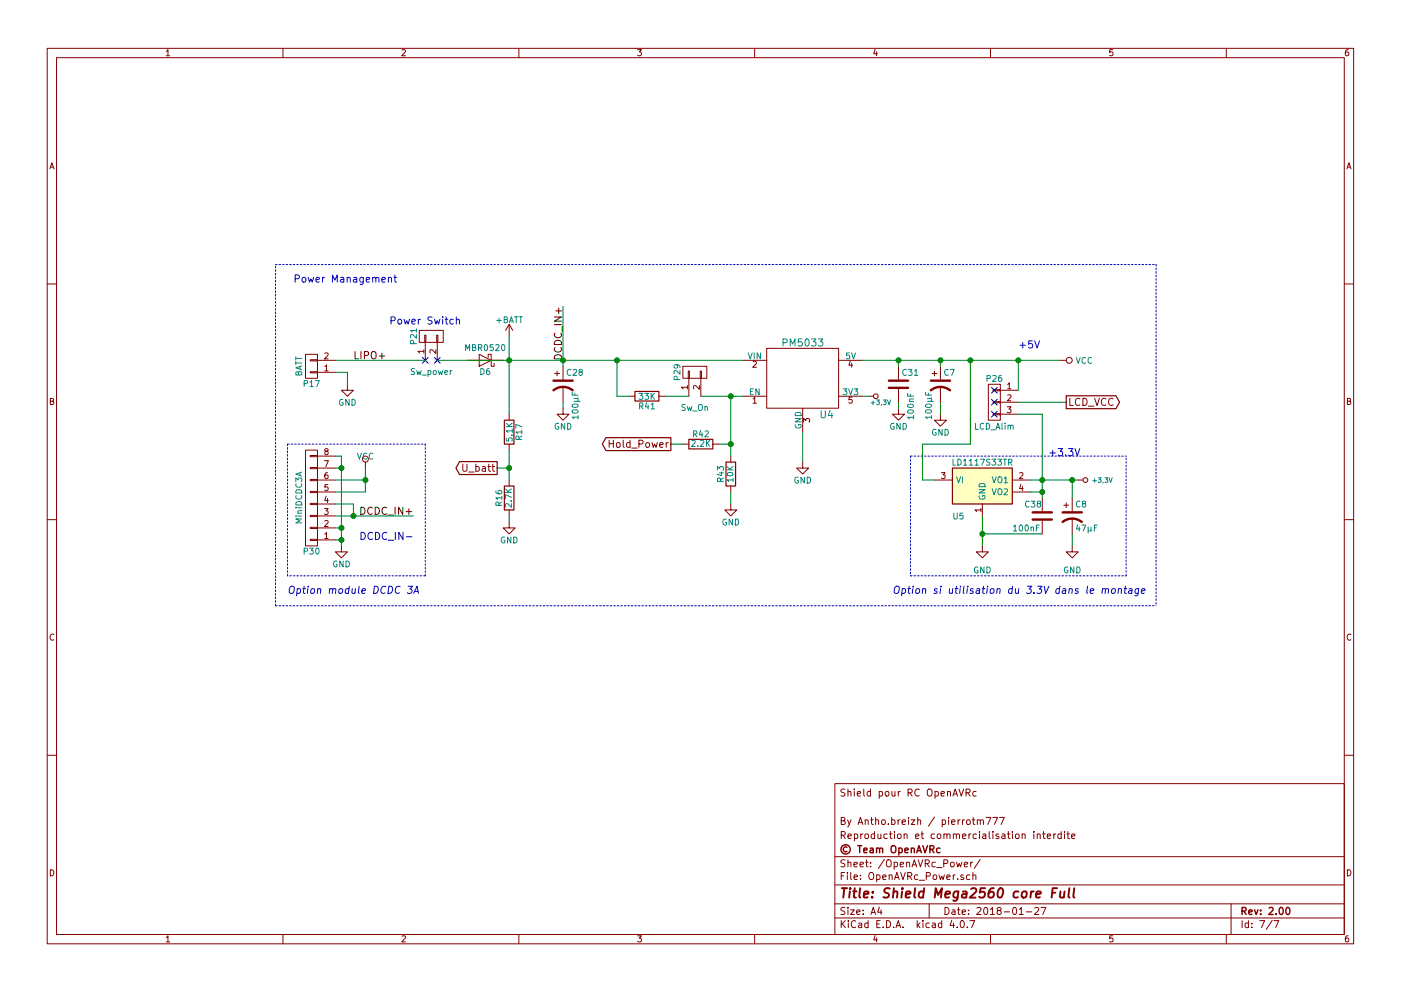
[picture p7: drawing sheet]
<svg xmlns="http://www.w3.org/2000/svg" width="297mm" height="210mm" viewBox="0 0 297 210" stroke-linecap="round" stroke-linejoin="round" font-family="sans-serif">
<g fill="none" stroke="#840000" stroke-width=".21">
<path d="M10 10.3h277v189.9h-277zM12 12.2h273v186.1h-273zM35.3 10.9l.3-.4v1.3M35.3 11.8h.7M60 10.3v1.9M85.2 10.6l.5-.1 .3 .4-.8 .9h.8M110 10.3v1.9M135.2 10.5h.8l-.4 .5 .3 .1 .1 .2-.1 .4-.2 .1-.5-.1M160 10.3v1.9M185.5 10.5l-.3 .9h.8M185.9 11v.8M210 10.3v1.9"/>
<path d="M235.9 10.5h-.6v.6h.6l.1 .5-.3 .2-.4-.1M260 10.3v1.9M285.9 10.5l-.4 .1-.2 .2-.1 .8 .3 .2 .4-.1 .1-.4-.1-.2-.4-.1-.3 .3M10.6 35.8l.4-1.3 .4 1.3M10.7 35.5h.6M285.6 35.8l.4-1.3 .4 1.3M285.7 35.5h.6M10 60.2h2M64.8 75.2h2.5v5.1h-2.5zM65.8 76.3h1.5v.3h-1.5zM65.8 78.9h1.5v.2h-1.5zM67.3 76.4h3.8"/>
<path d="M67.3 79h3.8M68.9 77.8l.3-.4v1.3M68.9 75l.4-.1 .3 .3-.8 .9h.8M68.9 78.7h.7M88.9 70.1h5.1v2.5h-5.1zM89.9 74.5h-1.3l.4 .4M89.9 74.2v.7M90 71.1h.3v1.5h-.3zM90.2 72.6v3.8M92.4 74.2v.8l-.9-.8-.4 .2 .1 .5M92.6 71.1h.2v1.5h-.2zM92.7 72.6v3.8"/>
<path d="M99.1 76.4h7.6M101.6 75.2l2.5 1.2-2.5 1.3zM103.5 75.8v-.6h.6v2.5h.7v-.6M107.9 68.8v2.6M107.9 68.8l-.7 1.3M107.9 68.8l.8 1.3M117.6 79.2h1M118.1 78.7v1.1M119.4 77.7v2.8M144.8 77.7h5.1v2.6h-5.1zM145.9 78.7h.3v1.6h-.3zM148.5 78.7h.2v1.6h-.2z"/>
<path d="M157.5 76.4h5.1M159.7 76.8l.4-.1 .3 .3-.8 .9h.8M162.6 73.9h15.2v12.7h-15.2zM177.8 76.4h5.1M180.3 76.6l-.3 .9h.7M180.6 77.1v.8M190.5 77.7v2.8M197.6 79.2h1M198.1 78.7v1.1M199.4 77.7v2.8M224.8 76.4h1.3M285 60.2h2"/>
<path d="M10.7 85.1h.5l.1-.5-.6-.1v1.3h.5l.2-.4-.3-.3M64.8 95.5h2.5v20.3h-2.5zM65.8 96.6h1.5v.3h-1.5zM65.8 99.2h1.5v.2h-1.5zM67.3 99.3h3.8M67.3 96.8h3.8M68.8 97.7h.8l-.5 1.3M69.1 95.7l-.2-.2v-.2h.6v.3l-.5 .2-.1 .2v.3l.2 .2h.2l.3-.3-.1-.3-.2-.2M73.7 81.5v1.3h1.2l-1.2 1.3-1.3-1.3h1.3M77.5 98v1.3M98.1 98.5v1.2l.3 .3h.3l.3-.3v-1.2M100.9 99.1l.4-.1 .3 .3-.1 .6h-.6"/>
<path d="M100.9 98.5v1.5M102.3 99.1h.5l.1 .9M102.9 99.3l-.6 .2a.3 .3 0 0 0 .1 .5l.5-.1M103.4 99h.6M103.6 98.5v1.3l.4 .2M104.3 99h.6M104.5 98.5v1.3l.4 .2M107.9 87.9v1.2M107.9 94.2v1.3M119.4 86.6v1.3h-1.3l1.3 1.2 1.2-1.2h-1.2M119.4 82v3.3M129.2 93.4v1.5"/>
<path d="M129.2 94.1h.8M130 93.4v1.5M130.8 94.1l.2-.2 .4 .2 .1 .5-.2 .2-.3 .1-.2-.1zM132.1 93.4v1.3l.3 .2M133.3 84.1h1.3M133.6 94l-.5-.1-.3 .3 .2 .6h.6M133.6 93.4v1.5M133.9 95.1h1.2M135.5 94.2l.7-.1 .1-.2v-.4l-.3-.1h-.5v1.5M137 94.1l.2-.2 .4 .2 .1 .5-.1 .2-.4 .1-.2-.1zM138.2 93.9l.3 1 .3-.7 .3 .7 .3-1M139.7 84.1h1.3"/>
<path d="M139.9 94.4l.7-.1-.1-.3-.4-.1-.2 .2 .1 .7h.5M141.2 93.9v1M141.7 93.9l-.5 .3M144.8 94.2h1.2M145.7 82.2h-1.2l.3 .3M145.7 81.8v.7M146 80.3v3.8M148.3 81.8v.8l-.9-.8-.4 .2 .1 .5M148.6 80.3v3.8M151.1 94.2h1.3M154.9 96.8v1.2M157.5 84.1h5.1"/>
<path d="M159.7 84.6l.3-.3v1.2M159.7 85.5h.7M170.2 98v1.3h-1.3l1.3 1.3 1.2-1.3h-1.2M170.2 86.6v5.1M170.4 89.6v-.8l.5 .4 .1-.4h.5l.2 .2-.2 .6M177.8 84.1h5.1M180.6 84.3h-.6v.6h.6v.5l-.1 .1-.5-.1M184.1 84.1h1.1M190.5 86.6v1.3h-1.3l1.3 1.2 1.3-1.2h-1.3M190.5 82.5v2.8M199.4 87.9v1.2h-1.3l1.3 1.3 1.3-1.3h-1.3M199.4 82v3.3"/>
<path d="M209.5 81.5h2.6v7.6h-2.6zM210.6 87.8h1.5v.2h-1.5zM210.6 85.2h1.5v.3h-1.5zM210.6 82.7h1.5v.2h-1.5zM212.1 82.8h3.8M212.1 85.3h3.8M212.1 87.9h3.8M213.6 86.3h.8l-.5 .5 .4 .1v.5l-.2 .2-.5-.2M213.6 81.6l.4-.4v1.3M213.6 83.9l.5-.1 .3 .3-.8 .9h.8M213.6 82.5h.8M226.8 84.5v1.5h.8"/>
<path d="M229 84.7a.72 .72 0 0 0-1.1 .4 .72 .72 0 0 0 .8 .9l.3-.1M229.6 84.5a.77 .77 0 0 1 .9 .8 .77 .77 0 0 1-.9 .7zM230.8 86.2h1.1M232.1 84.5l.5 1.5 .5-1.5M234.5 84.7a.72 .72 0 0 0-1.1 .4 .72 .72 0 0 0 .8 .9l.3-.1M236 84.7a.72 .72 0 0 0-1 .4 .72 .72 0 0 0 .7 .9l.3-.1M285.7 85.1h.5l.1-.5-.6-.1v1.3h.5l.2-.4-.3-.3M10 110.3h2M65.8 101.7h1.5v.3h-1.5zM65.8 104.3h1.5v.2h-1.5zM65.8 106.8h1.5v.3h-1.5zM65.8 109.3h1.5v.3h-1.5z"/>
<path d="M65.8 111.9h1.5v.2h-1.5zM65.8 114.4h1.5v.3h-1.5zM67.3 101.8h3.8M67.3 104.4h3.8M67.3 114.5h3.8M67.3 112h3.8M67.3 109.5h3.8M67.3 106.9h3.8M68.8 107.9h.8l-.5 .5 .4 .1v.5l-.2 .2-.5-.2M68.9 113.3l.3-.3v1.2M68.9 110.5l.4-.1 .3 .4-.8 .9h.8M68.9 114.2h.7"/>
<path d="M69.1 105.3l-.2 .9h.7M69.4 100.3h-.3l-.2 .3v.7l.2 .2 .4-.1-.1-.6h-.3l-.2 .2M69.4 105.8v.8M69.5 102.8h-.6v.6h.6v.6l-.2 .1-.4-.1M72.4 115.8v1.3h1.3l-1.3 1.3-1.3-1.3h1.3M99.4 100.1h1.1M107.9 110.7v1.3h1.3l-1.3 1.3-1.2-1.3h1.2M107.9 101.8v1.3M107.9 108.2v1.3M154.9 106.9v1.3h1.3l-1.3 1.3-1.2-1.3h1.2M154.9 103.1v1.3M198.1 101.8h3.8"/>
<path d="M199.6 100.3h.8l-.5 .5 .4 .1v.5l-.1 .1-.6-.1M208 108.2h-1.3l.4 .4M208 107.8v.8M208.3 115.8v1.3h1.2l-1.2 1.3-1.3-1.3h1.3M208.3 106.9v2.6M214.6 101.8h3.8M214.6 104.4h3.8M216.2 100.4l.5-.1 .2 .3-.8 .9h.8M216.5 102.7l-.3 1h.7M216.8 103.2v.9M221 105.7v2.8M221 110.5v2.8"/>
<path d="M225.6 107.2h1M226.1 106.7v1M227.3 115.8v1.3h1.3l-1.3 1.3-1.2-1.3h1.2M227.3 105.7v2.8M227.3 110v3.3M228.6 101.8h1M285 110.3h2M11.4 134.6a.58 .58 0 0 0-.8 .6 .58 .58 0 0 0 .8 .5M286.4 134.6a.58 .58 0 0 0-.8 .6 .58 .58 0 0 0 .8 .5M10 160.2h2M177 166.3h108v32h-108zM178.4 177.2l.7-.1 .1-.2-.1-.3-.2-.2h-.5v1.5"/>
<path d="M178.4 174.1l.7-.1v-.4l-.2-.2h-.5v1.5h.5l.2-.1 .1-.4-.3-.3M178.7 177.2l.5 .7M179.1 167.5l-.5-.1-.3 .3 .1 .3 .7 .3v.5l-.2 .1-.6-.1M179.7 173.9l.4 1M179.8 177.4l.7-.1-.1-.3-.4-.1-.2 .2 .1 .7h.5M179.8 168l.2-.1 .4 .1v.9M179.8 167.4v1.5M180.4 173.9l-.5 1.4-.2 .1M181.1 167.4v.2M181.1 167.9v1M181.2 177l.4-.1 .3 .3-.2 .6h-.5M181.2 176.9v1.5"/>
<path d="M181.8 168.4l.7-.1-.1-.3-.4-.1-.2 .2v.7h.6M181.9 174.9l.5-1.5 .5 1.5M182.1 174.5h.7M182.5 176.9v1M182.9 176.9l-.4 .3M183.1 167.4v1.3l.2 .2M183.4 177.1l.2-.2 .5 .2v.5l-.1 .2-.4 .1-.2-.1zM183.4 174.1l.2-.2 .4 .1 .1 .9M183.4 173.9v1M184.6 168l-.5-.1-.3 .3 .1 .6 .2 .1 .5-.1M184.6 167.4v1.5M184.6 173.9h.5"/>
<path d="M184.8 173.4v1.3l.3 .2M185.4 177l-.4-.1-.3 .3 .1 .6 .2 .1 .4-.1M185.4 176.4v1.5M185.6 174.1l.3-.2 .3 .1 .1 .9M185.6 173.4v1.5M186.1 176.9l.1 .9 .4 .1 .2-.1M186.4 168l.4-.1 .3 .3-.1 .6h-.6M186.4 167.9v1.5M186.8 176.9v1M187 174.1l.2-.2 .4 .2 .1 .5-.1 .2-.4 .1-.2-.1zM187.8 168l.2-.1 .4 .1 .1 .6-.2 .2-.3 .1-.2-.1zM188.1 177l-.4-.1-.3 .3 .1 .6 .2 .1 .4-.1"/>
<path d="M188.3 174.8v.1M188.6 176.9h.5M188.8 176.4v1.3l.3 .2M189.1 174l.4-.1 .3 .3-.2 .6h-.5M189.1 173.4v1.5M189.1 167.9l.1 .9 .3 .1 .2-.1M189.6 176.4v.2M189.6 176.9v1M189.7 167.9v1M190.3 177.1l.3-.2 .4 .2 .1 .5-.2 .2-.3 .1-.3-.1zM190.4 173.9v1M190.4 167.9v1"/>
<path d="M190.8 173.9l-.4 .3M190.9 167.9l-.5 .3M191.3 174.4l.7-.1-.1-.3-.4-.1-.2 .2v.7h.6M191.7 177.1l.2-.2 .4 .1v.9M191.7 176.9v1M192.5 168.2l.7-.1 .2-.2-.1-.3-.2-.2h-.6v1.5M192.6 173.4v.2M192.6 173.9v1M192.9 168.2l.5 .7M193.2 173.9h.8l-.8 1h.8M194.1 177.4l.7-.1v-.3l-.5-.1-.2 .2 .1 .7h.6M194.6 174.1l.2-.2 .3 .1 .1 .9"/>
<path d="M194.6 173.4v1.5M194.9 167.6a.71 .71 0 0 0-1 .5 .71 .71 0 0 0 .7 .8l.3-.1M195.3 176.9h.5M195.5 176.4v1.3l.3 .2M196.7 167.6l.3-.2a.53 .53 0 0 1 .6 .5v.5a.51 .51 0 0 1-.8 .4 1.05 1.05 0 0 1-.1-1.2zM198.1 177l-.4-.1-.3 .3 .1 .6 .2 .1 .4-.1M198.1 173.3l-1.3 2M198.2 168l.5-.1 .3 .3-.2 .6h-.6M198.2 167.9v1.5M198.8 177.1l.2-.2 .4 .2 .1 .5-.1 .2-.4 .1-.2-.1zM199.5 168.4l.7-.1v-.3l-.5-.1-.2 .2 .1 .7h.6M199.8 174l.4-.1 .3 .3-.1 .6h-.6"/>
<path d="M199.8 173.9v1.5M200.1 177.1l.2-.2 .4 .1 .1 .9M200.1 176.9v1M200.8 177.1l.2-.2 .3 .1 .1 .9M200.9 168l.2-.1 .4 .1v.9M200.9 167.9v1M201.1 173.4v.2M201.1 173.9v1M201.8 174.4l.7-.1-.1-.3-.4-.1-.2 .2v.7h.6M202 168.9l.5-1.5 .5 1.5M202.1 177.1l.2-.2 .4 .1 .1 .9M202.1 176.9v1"/>
<path d="M202.2 168.5h.7M202.8 177.1l.2-.2 .4 .1v.9M203.1 173.9v1M203.3 167.4l.5 1.5 .5-1.5M203.6 173.9l-.5 .3M204.1 177.4l.7-.1-.1-.3-.4-.1-.2 .2v.7h.6M204.1 173.9v1M204.5 173.9l-.4 .3M204.8 168.2l.7-.1 .2-.2-.1-.3-.2-.2h-.6v1.5M205 174.1l.2-.2 .4 .2 .1 .5-.1 .2-.4 .1-.2-.1zM205.2 168.2l.5 .7M205.4 176.9v1"/>
<path d="M205.9 176.9l-.5 .3M206.1 173.9h.6M206.3 173.4v1.3l.4 .2M207 168l-.5-.1-.3 .3 .1 .6 .2 .1 .5-.1M207 177l-.4-.1-.3 .3 .1 .6 .2 .1 .4-.1M207.2 174.1l.2-.2 .4 .1v.9M207.2 173.9v1M207.7 176.4v.2M207.7 176.9v1M207.8 174.1l.3-.2 .3 .1 .1 .9M208.4 177h.6v.9M209 177.3l-.7 .3 .2 .3 .5-.1"/>
<path d="M209.1 173.4h1l-.7 1.5M209.7 176.4v1.3l.2 .2M210.5 173.4h1l-.7 1.5M210.5 176.4v.2M210.5 176.9v1M211.7 177l-.3-.1-.2 .2v.3l.5 .1v.3h-.5M211.9 173.4h1l-.6 1.5M212.4 177h.6l.1 .9M213.1 177.3l-.7 .3 .2 .3 .5-.1M213.6 176.9h.5M213.8 176.4v1.3l.3 .2M214.7 176.4v.2"/>
<path d="M214.7 176.9v1M215.4 177.1l.2-.2 .4 .2 .1 .5-.1 .2-.4 .1-.2-.1zM216.7 177.1l.2-.2 .4 .1v.9M216.7 176.9v1M219.2 176.4v.2M219.2 176.9v1M219.9 177.1l.2-.2 .4 .1v.9M219.9 176.9v1M221.1 176.9h.5M221.3 176.4v1.3l.3 .2M222 177.4l.8-.1-.1-.3-.4-.1-.3 .2 .1 .7h.6M223.4 176.9v1"/>
<path d="M223.9 176.9l-.5 .3M225 177l-.4-.1-.3 .3 .1 .6 .2 .1 .4-.1M225 176.4v1.5M225.7 176.4v.2M225.7 176.9v1M226.2 176.9h.6M226.4 176.4v1.3l.4 .2M227.2 177.4l.7-.1v-.3l-.5-.1-.2 .2 .1 .7h.6M285 160.2h2M10.7 184.5a.65 .65 0 0 1 .7 .7 .65 .65 0 0 1-.7 .6zM35.3 198.9l.3-.4v1.3M35.3 199.8h.7"/>
<path d="M60 198.3v1.9M85.2 198.6l.5-.1 .3 .4-.8 .9h.8M110 198.3v1.9M135.2 198.5h.8l-.4 .5 .3 .1 .1 .2-.1 .4-.2 .1-.5-.1M160 198.3v1.9M177 194.8h108M177 191.8h108M177 187.8h108M177 181.8h108M178.4 195.3v1.5M178.4 185.8h.5M178.6 196l.6 .8"/>
<path d="M179.1 185.1h-.7v1.5M179.1 192.6l-.5-.1-.3 .3 .1 .3 .7 .4v.4l-.2 .1-.6-.1M179.1 182.5l-.5-.1-.3 .3 .1 .3 .7 .4v.4l-.2 .1-.6-.1M179.2 195.3l-.8 .9M179.7 185.1v.2M179.7 185.6v1M179.8 192.5v.2M179.8 183.1l.2-.2 .4 .1v.9M179.8 182.4v1.5M179.8 193v1M179.9 195.3v.2M179.9 195.8v1"/>
<path d="M180.3 193h.8l-.8 1h.8M180.4 185.1v1.3l.2 .2M181.1 183.4l.7-.1-.1-.3-.4-.1-.2 .2v.7h.6M181.1 186.1l.7-.1-.1-.3-.4-.1-.2 .2 .1 .7h.5M181.4 195.5a.71 .71 0 0 0-1 .5 .71 .71 0 0 0 .8 .8l.2-.1M181.6 193.5l.7-.1v-.3l-.4-.1-.3 .2 .1 .7h.6M182.1 195.9h.6v.9M182.3 183.4l.8-.1-.1-.3-.4-.1-.3 .2 .1 .7h.6M182.4 186.5v.1M182.4 185.7v.1M182.7 196.2l-.7 .3 .2 .3 .5-.1M183 193.9v.1"/>
<path d="M183 193.1v.1M183.5 182.9h.6M183.7 182.4v1.3l.4 .2M184 195.9l-.4-.1-.3 .3 .1 .6 .2 .1 .4-.1M184 195.3v1.5M184.3 185.3l.3-.2a.53 .53 0 0 1 .6 .5v.5a.51 .51 0 0 1-.7 .4 1.05 1.05 0 0 1-.2-1.2zM184.6 183.8v.1M184.6 183v.1M184.7 194l.4-1.5 .5 1.5M184.8 193.6h.7M185.5 198.5l-.3 .9h.8M185.9 199v.8"/>
<path d="M185.9 185.7l.4-.1 .3 .3-.1 .6h-.6M185.9 185.6v1.5M185.9 196h.5M186.4 192.5l-.3 1h.9M186.6 195.3h-.7v1.5h.7M186.8 193v1M187.1 186.1l.8-.1-.1-.3-.4-.1-.3 .2 .1 .7h.6M187.2 196.7v.1M187.5 182.3l-1.3 2M188 195.3a.76 .76 0 0 1 .8 .8 .76 .76 0 0 1-.8 .7zM188 182.6l.3-.2a.53 .53 0 0 1 .7 .5v.5a.51 .51 0 0 1-.8 .4 1.05 1.05 0 0 1-.2-1.2zM188.5 185.7l.2-.1 .4 .1 .1 .9"/>
<path d="M188.5 185.6v1M189.5 196.7v.1M189.6 183l.4-.1 .3 .3-.1 .6h-.6M189.6 182.9v1.5M189.7 186.6l.4-1.5 .6 1.5M189.8 186.2h.7M190 196.8l.4-1.5 .6 1.5M190.1 196.4h.7M190.9 183.4l.7-.1-.1-.3-.4-.1-.2 .2v.7h.6M191 185.1l.4 1.5 .5-1.5M191.5 196.7v.1M192.2 183.1l.2-.2 .4 .1 .1 .9"/>
<path d="M192.2 182.9v1M192.5 185.9l.7-.1 .1-.2-.1-.3-.2-.2h-.5v1.5M192.8 185.9l.5 .7M193.4 183.9l.5-1.5 .5 1.5M193.5 183.5h.7M194.5 195.3v1.5M194.6 185.7l-.4-.1-.3 .3 .1 .6 .2 .1 .4-.1M194.6 196.3l.4 .5M194.7 182.4l.4 1.5 .6-1.5M194.9 186.8h1.1M195 195.8l-.5 .6M195.7 195.3v.2"/>
<path d="M195.7 195.8v1M196.2 183.2l.7-.1 .1-.2v-.3l-.3-.2h-.5v1.5M196.4 185.9l.7-.1 .2-.2-.1-.3-.2-.2h-.6v1.5M196.5 183.2l.5 .7M197 191.8v3M197 195.9l-.4-.1-.3 .3 .1 .6 .2 .1 .4-.1M197.7 195.9h.6v.9M197.9 185.7l.2-.1 .4 .1 .1 .6-.1 .2-.4 .1-.2-.1zM198.3 183l-.4-.1-.3 .3 .1 .6 .2 .1 .4-.1M198.3 196.2l-.7 .3 .2 .3 .5-.1M198.6 184.1h1.1M199.1 185.6l.3 1 .3-.7 .2 .7 .3-1"/>
<path d="M199.7 195.9l-.5-.1-.2 .3v.6l.2 .1 .5-.1M199.7 195.3v1.5M200.1 183.2l.7-.1 .2-.2-.1-.3-.2-.2h-.6v1.5M200.4 192.5a.76 .76 0 0 1 .8 .8 .76 .76 0 0 1-.8 .7zM200.7 186.1l.7-.1v-.3l-.4-.1-.3 .2 .1 .7h.6M201.6 183.1l.2-.2 .4 .2 .1 .5-.1 .2-.4 .1-.2-.1zM201.8 195.2l-.4 1.1h1M201.9 193.1h.5l.1 .9M202.1 185.6v1M202.2 195.8v1M202.5 193.4l-.7 .3 .2 .3 .5-.1M202.5 185.6l-.4 .3"/>
<path d="M202.8 182.9l.3 1 .3-.7 .3 .7 .2-1M202.9 196.7v.1M203 193h.6M203 186.5v.1M203.2 192.5v1.3l.4 .2M203.8 195.4l.1-.1a.8 .8 0 0 1 .6 .8 .8 .8 0 0 1-.6 .7 .97 .97 0 0 1-.1-1.4zM204 193.5l.7-.1-.1-.3-.4-.1-.2 .2 .1 .7h.5M204.3 185.7l-.4-.1-.2 .2 .1 .2 .5 .2v.3h-.6M204.4 183.4l.8-.1-.1-.3-.4-.1-.3 .2 .1 .7h.6M205.1 196.7v.1M205.4 193.9v.1M205.4 193.1v.1"/>
<path d="M205.6 185.7l-.4-.1-.3 .3 .1 .6 .2 .1 .4-.1M205.6 195.3h1.1l-.7 1.5M205.8 182.9v1M206.2 182.9l-.4 .3M206.3 185.7l.2-.1 .4 .1v.9M206.3 185.1v1.5M207.1 192.7l.6-.2 .3 .5-.9 1h.9M207.8 182.3l-1.2 2M208.7 192.7l.2-.2a.8 .8 0 0 1 .5 .8 .8 .8 0 0 1-.5 .7l-.3-.5zM210 193l.4-.5v1.5M210 194h.8M210 198.3v1.9"/>
<path d="M211.7 193.2l-.3-.3 .1-.2 .2-.2 .4 .1 .2 .2-.1 .2-.5 .2-.3 .3v.2l.3 .3h.3l.3-.3v-.2l-.3-.3M212.9 193.5h1.1M214.8 192.7l.2-.2a.8 .8 0 0 1 .6 .8 .8 .8 0 0 1-.6 .7l-.3-.5zM216.1 193l.4-.5v1.5M216.1 194h.9M217.6 193.5h1.1M219.4 192.7l.6-.2 .2 .5-.9 1h.9M220.7 192.5h1l-.6 1.5M235.9 198.5h-.6v.7l.6-.1 .1 .5-.3 .2-.4-.1M260 198.3v1.9M261 191.8v6.5M263.3 195.3v1.5"/>
<path d="M264.7 195.9l-.4-.1-.3 .3 .1 .6 .2 .1 .4-.1M264.7 195.3v1.5M265.4 196.7v.1M265.4 195.9v.1M267.1 195.3h1l-.6 1.5M269.7 195.2l-1.2 2M270.1 195.3h1l-.6 1.5M285.7 184.5a.65 .65 0 0 1 .7 .7 .65 .65 0 0 1-.7 .6zM285.9 198.5l-.4 .1-.2 .3-.1 .7 .3 .2 .4-.1 .1-.4-.1-.2-.4-.1-.3 .3"/>
<circle cx="226.7" cy="76.4" r=".63"/>
<circle cx="77.5" cy="97.4" r=".63"/>
<circle cx="185.7" cy="84.1" r=".51"/>
<circle cx="230.1" cy="101.8" r=".51"/>
</g>
<g fill="none" stroke="#840000" stroke-width=".3">
<path d="M179.6 179.8a.52 .52 0 0 0-.8 .4 .52 .52 0 0 0 .8 .4M181.9 179.4h.8M182.3 179.4v1.5M185.9 179.9v1M189 179.6l.3-.2a.53 .53 0 0 1 .6 .5v.5a.51 .51 0 0 1-.7 .4 1.05 1.05 0 0 1-.2-1.2zM190.6 179.9v1.5M193.2 179.9v1M195.7 179.4l.4 1.5 .5-1.5M183.1 180.4l.7-.1v-.3l-.4-.1-.3 .2 .1 .7h.6M184.5 180h.6v.9M185.1 180.3l-.7 .3 .3 .3 .4-.1M185.9 180.1l.2-.2 .3 .1 .1 .9"/>
<path d="M186.5 180.1l.2-.2 .4 .1v.9M190.6 180l.4-.1 .3 .3-.1 .6h-.6M191.8 180.4l.8-.1-.1-.3-.4-.1-.3 .2 .1 .7h.6M193.2 180.1l.2-.2 .4 .1 .1 .9M194.4 180.9l.4-1.5 .6 1.5M194.5 180.5h.7M197.2 180.2l.7-.1 .1-.2-.1-.3-.2-.2h-.5v1.5M197.5 180.2l.5 .7M199.3 180l-.4-.1-.3 .3 .1 .6 .2 .1 .4-.1M263.3 193.3l.8-.1 .1-.2-.1-.3-.2-.2h-.6v1.5M263.7 193.3l.5 .7M264.8 193.5l.7-.1-.1-.3-.4-.1-.2 .2v.7h.6"/>
<path d="M266 193l.3 1 .4-1M267.3 193.9v.1M267.3 193.1v.1M269.1 192.7l.5-.2 .3 .5-.9 1h.9M270.6 193.9v.1M271.3 192.7l.3-.2a.8 .8 0 0 1 .5 .8 .8 .8 0 0 1-.5 .7l-.4-.5zM272.8 192.7l.2-.2a.8 .8 0 0 1 .5 .8 .8 .8 0 0 1-.5 .7l-.4-.5z"/>
<circle cx="179.3" cy="180.2" r="1"/>
</g>
<g fill="none" stroke="#840000" stroke-width=".41">
<path d="M178.5 188.4h1.1M179 188.4l-.2 2M180.2 189.1l-.2 1.3M180.3 188.4l-.1 .2 .2-.1-.1-.1-.1 .2M180.9 189.1h.7M181.2 188.4l-.2 1.8 .1 .1 .4 .1M182.4 188.4l-.2 1.8 .2 .2M183.2 189.8l.9-.2v-.4l-.6-.1-.3 .3v.9h.7M184.9 190.3v.1M185.1 189.2l-.1 .2-.1-.1 .2-.1-.1 .2M188.7 188.5l-.8-.1-.3 .2v.6l.8 .4 .1 .5-.4 .3-.8-.1M189.4 189.3l.3-.2 .5 .1v1.2"/>
<path d="M189.5 188.4l-.2 2M191.3 189.1l-.2 1.3M191.3 188.4v.2l.1-.1-.1-.1v.2M192 189.8l1-.2v-.4l-.6-.1-.3 .3v.9h.7M194 188.4l-.2 1.8 .3 .2M195.9 189.2l-.2-.1a.67 .67 0 0 0-.9 .4v.8l.3 .1 .6-.1M195.9 188.4l-.2 2M198.2 190.4l.2-2 .5 1.5 .8-1.5-.2 2M200.4 189.8l1-.2v-.4h-.8l-.2 1 .2 .2 .6-.1M203.2 189.1l-.3 1.8a.53 .53 0 0 1-.8 .1M203.2 189.2l-.2-.1a.67 .67 0 0 0-.8 .4v.8l.3 .1 .5-.1M204.1 189.2h.8v1.2"/>
<path d="M205 189.6l-.8 .1a.4 .4 0 0 0-.3 .3 .4 .4 0 0 0 .3 .4l.7-.1M205.9 188.6l.3-.2h.5l.2 .1 .1 .5-1.4 1.4h1.2M208.9 188.4h-1l-.2 1 .3-.2 .7 .1 .1 .3-.2 .7-.2 .1h-.5l-.3-.1M210.7 188.4a.93 .93 0 0 0-1.1 .9v1l.7 .1 .4-.3v-.5l-.3-.4a.69 .69 0 0 0-.8 .4M211.8 188.6l.1-.1a.45 .45 0 0 1 .7 .3v.9l-.2 .6-.3 .1-.5-.1a1.65 1.65 0 0 1 .2-1.7zM216 189.2l-.3-.1a.67 .67 0 0 0-.8 .4v.8l.3 .1 .6-.1M216.8 189.3l.3-.2 .6 .2-.1 .8-.4 .3-.5-.1zM218.6 189.1l-.1 1.3M219.2 189.1l-.4 .1-.2 .3M219.7 189.8l1-.2-.1-.4-.6-.1-.3 .3v.9h.8M223.1 189.4h.6M224.1 188.4h-.9l-.2 2"/>
<path d="M224.8 189.1v1.2l.4 .1 .4-.1M225.7 189.1l-.1 1.3M226.7 188.4l-.2 1.8 .3 .2M227.8 188.4l-.2 1.8 .2 .2"/>
</g>
<path d="M117.3 82.8a3.3 3.3 0 0 1 4.1 0M117.3 80.8h4.1M188.5 82.3h4M188.5 80.8h4M197.4 82.8a3.3 3.3 0 0 1 4 0M197.4 80.8h4M218.9 110.2h4.1M218.9 108.7h4.1M225.3 110.7a3.3 3.3 0 0 1 4.1 0M225.3 108.7h4.1" fill="none" stroke="#840000" stroke-width=".51"/>
<g fill="none" stroke="#008484" stroke-width=".21">
<path d="M62.7 75.7v.7M62.7 76.7v.7M62.7 77h1.3M62.7 76h1.3M63.3 79.1l.3-.3 .4 .3v.4h-1.3l.1-.6h.4l.1 .6M63.6 77.7v.6M64 77.6l-1.3 .4 1.3 .5M87.7 72.9l-.1-.6h-.5l-.1 .6h1.3M87.9 78.3h-.6l-.1 .4a.54 .54 0 0 1 .7 .6l-.2 .2-.5-.1M88.3 71v.8l-.9-.8-.4 .2 .1 .5M88.3 70.1h-1.3l.4 .4M88.3 69.8v.7"/>
<path d="M88.3 78.6l.3 .9 .2-.6 .3 .6 .2-.9M89.5 79.6h.9M90.8 78.7l.3-.1 .3 .3-.2 .5h-.4M90.8 78.6v1.3M91.9 78.7l.4-.1 .2 .3v.3l-.2 .3-.4-.2zM92.9 78.6l.3 .9 .2-.6 .2 .6 .3-.9M94.3 79l.6-.1-.1-.2-.3-.1-.2 .2 .1 .6h.4M95.5 78.6v.9M95.8 78.6l-.3 .3M98.7 74.4v-1.3l.5 .9 .4-.9v1.3M100.2 73.7l.6-.1v-.4l-.6-.1v1.3h.5l.2-.4-.3-.3M101.4 73.8l.7-.1v-.5l-.7-.1v1.3"/>
<path d="M101.8 73.8l.4 .6M101.9 78.2a.64 .64 0 0 1 .7 .6 .64 .64 0 0 1-.7 .7zM102.8 73.2l.1-.1a.67 .67 0 0 1 .5 .7 .67 .67 0 0 1-.5 .6l-.2-.5zM103.7 78.2l-.3 .1-.2 .2-.1 .7 .3 .3 .4-.2-.1-.6h-.3l-.3 .2M104.5 73.1h-.6v.6h.6v.6l-.1 .1-.5-.1M105.1 73.2l.5-.1 .2 .4-.8 .9h.8M105.3 68h1M105.8 67.5v1M106.4 73.2l.2-.1a.67 .67 0 0 1 .5 .7 .67 .67 0 0 1-.5 .6l-.3-.5zM106.9 67.8l.6-.1v-.4l-.6-.1v1.3h.5l.2-.5-.3-.2M108 68.5l.4-1.3 .4 1.3M108.1 68.1h.6"/>
<path d="M109.1 67.2h.7M109.4 67.2v1.3M110.1 67.2h.7M110.4 67.2v1.3M121 78.5a.56 .56 0 0 0-.7 .5 .56 .56 0 0 0 .7 .5M121.5 78.5l.5-.1 .3 .3-.8 .9h.8M123 78.9l-.2-.2v-.2h.6v.3l-.5 .2-.1 .2v.3l.2 .1h.2l.3-.2-.1-.4-.2-.1M143.4 77.4l.3 .2-.1 .4h-.6l-.1-.4 .2-.2h.8l.3 .3v.3M144.2 78.6v.8l-.9-.8-.4 .2 .1 .5M158.6 74.9l.5 1.2 .4-1.2M159.9 74.9v1.2M161.2 74.9v1.2l-.7-1.2v1.2"/>
<path d="M166 72.7l.8-.1 .1-.2-.1-.3-.2-.2h-.6v1.5M167.5 73.4v-1.5l.5 1.1 .6-1.1v1.5M170 71.9h-.7l-.1 .7 .2-.1 .6 .1 .1 .5-.3 .3-.6-.1M170.8 72.1l.2-.2a.81 .81 0 0 1 .6 .8 .81 .81 0 0 1-.6 .7l-.2-.1-.1-.5zM172.1 71.9h.9l-.5 .6 .5 .3-.1 .5-.2 .1-.6-.1M173.5 71.9h.9l-.5 .6 .5 .3v.5l-.3 .1-.6-.1M180.1 74.9h-.6v.6h.6v.5l-.2 .1-.4-.1M180.5 74.9l.4 1.2 .5-1.2M192.2 78.5a.56 .56 0 0 0-.8 .5 .56 .56 0 0 0 .8 .5M192.6 78.4h.8l-.5 .5 .4 .1v.5l-.2 .1-.5-.1M193.9 78.7l.3-.3v1.2M193.9 79.6h.7"/>
<path d="M201 78.5a.56 .56 0 0 0-.7 .5 .56 .56 0 0 0 .7 .5M201.5 78.4h.8l-.5 1.2M210.5 79.8l.5-.2 .2 .4-.8 .9h.8M212.3 79.6l-.4 .1-.1 .3-.1 .7 .2 .2 .5-.1-.1-.6-.4-.1-.2 .3M228.2 75.8l.4 1.3 .4-1.3M230.2 75.9a.56 .56 0 0 0-.8 .6 .56 .56 0 0 0 .8 .5M231.4 75.9a.56 .56 0 0 0-.7 .6 .56 .56 0 0 0 .7 .5M64.5 81.4l.6-.1 .1-.5-.7-.1v1.3M65.7 81.1l.4-.4v1.3M65.7 82h.7M66.9 80.7h.8l-.5 1.3M72.7 84.8a.59 .59 0 0 0-.7 .6 .59 .59 0 0 0 .7 .5v-.5h-.2"/>
<path d="M74 84.7v1.3l-.7-1.3v1.3M74.6 84.7a.64 .64 0 0 1 .7 .7 .64 .64 0 0 1-.7 .6zM75.8 96.2l.4 1.2 .4-1.2M77.8 96.3a.56 .56 0 0 0-.8 .5 .56 .56 0 0 0 .8 .5M79 96.3a.56 .56 0 0 0-.7 .5 .56 .56 0 0 0 .7 .5M107.3 92.9v.6l.6 .1v-.7h.6l.1 .2-.1 .5M107.3 90.5h1.3M107.3 89.8l.8 .7M108.5 92.3h.1M108.6 91.4h-1.3l.4 .4M108.6 91.1v.7M108.6 89.8l-.7 .5"/>
<path d="M110 93.2v-.6h-.5l-.1 .6h1.2M110.6 91.7h-1.2l.3 .3M110.6 90.6l-1.2-.6v.9M110.6 92.5l-.6 .4M110.6 91.3v.7M118.4 89.9a.59 .59 0 0 0-.7 .5 .59 .59 0 0 0 .7 .6l.1-.5h-.3M119.7 89.8v1.3l-.7-1.3v1.3M120.3 89.8a.64 .64 0 0 1 .8 .6 .64 .64 0 0 1-.8 .7zM121.3 83.2v.6h1.3M121.4 87.1a.76 .76 0 0 1 1.2 .3 .74 .74 0 0 1-1.3-.2zM121.4 85.9a.76 .76 0 0 1 1.2 .3 .74 .74 0 0 1-1.3-.2zM121.7 84.6h.8l.1 .4-.2 .2"/>
<path d="M121.7 85.2h1.3M121.9 83.4v.4M122.6 88.5h-1.3l.4 .4M122.6 84.4l-.2 .2M122.6 88.2v.7M135.5 83.5h.8l-.5 .4 .4 .1v.6l-.2 .1-.5-.1M135.6 86.2l.6-.1 .1-.5-.7-.1v1.3M135.9 86.2l.4 .6M136.7 83.5h.8l-.4 .4 .3 .1v.6l-.1 .1-.6-.1M137.1 85.4l-.3 .9h.8M137.4 85.9v.9M138 85.8l.4-.3v1.3"/>
<path d="M138 86.8h.8M138 83.5v1.2M138.2 84l.6 .7M138.8 83.5l-.8 .7M143.6 80.5l-.1-.6h-.5l-.1 .6h1.3M145.3 85.9h-.6l-.1 .4a.54 .54 0 0 1 .6 .7l-.1 .1-.5-.1M145.7 86.2l.3 .9 .2-.6 .3 .6 .2-.9M146.7 93.5l.5-.1 .2 .4-.8 .9h.8M146.9 87.2h.9M147 92.1l.7-.1v-.5l-.7-.1v1.3M147.3 92.1l.5 .6M148 94.6v.1"/>
<path d="M148.1 86l.3-.2 .3 .1 .2 .8a.42 .42 0 0 1-.2 .3 .42 .42 0 0 1-.4 0l-.2-.3zM148.5 93.5l.5-.1 .2 .4-.8 .9h.8M148.5 91.3l-.2 .9h.7M148.8 91.8v.9M149.5 86.4l.1-.2 .3 .1 .1 .8M149.5 86.2v.9M149.5 91.5l.5-.1 .2 .4-.8 .9h.8M149.8 93.4v1.3M150 94l.5 .7M150.5 93.4l-.7 .8M152.1 99.8v-.8l.5 .4 .1-.4h.6l.1 .2-.1 .6M154.2 99.7h1.2"/>
<path d="M154.2 99l.7 .7M155.4 99l-.7 .5M159.1 83.1h.4M159.7 82.5h-.6v1.3h.6M161 82.5v1.3l-.8-1.3v1.3M168.6 88.8h1.3l-1.3 .7h1.3M168.7 90.1a.59 .59 0 0 0 .5 .7 .59 .59 0 0 0 .6-.7h-.5v.2M168.7 87.7a.69 .69 0 0 1 .7-.2 .69 .69 0 0 1 .5 .7h-1.3zM174.1 87.1v1.3l.3 .3h.3l.3-.3v-1.3M176 87.1l-.4 1.1h1M176.4 87.6v1.1M178.8 82.5h.8l-.5 .5 .4 .1v.5l-.2 .2-.5-.2"/>
<path d="M179.9 82.5l.4 1.3 .5-1.3M181.1 82.5h.8l-.5 .5 .4 .1v.5l-.2 .2-.5-.2M184.7 85.5h.8M185.1 85.1v.7M185.9 84.9h.6l-.4 .3 .4 .2-.1 .3h-.5M186.9 85.8l-.1 .2M187.3 84.9h.6l-.3 .3 .3 .2-.1 .3h-.5M188.2 84.9l.3 .9 .3-.9M189.5 89.9a.59 .59 0 0 0-.7 .5 .59 .59 0 0 0 .7 .6l.1-.5h-.2M190.9 89.8v1.3l-.8-1.3v1.3M191.5 89.8a.64 .64 0 0 1 .7 .6 .64 .64 0 0 1-.7 .7zM192.4 83.4v.6h1.3"/>
<path d="M192.5 87.1a.76 .76 0 0 1 1.2 .3 .74 .74 0 0 1-1.3-.1zM192.5 85.9a.76 .76 0 0 1 1.2 .3 .74 .74 0 0 1-1.3-.2zM192.8 85.2h.9M193 83.6v.4M193.7 88.5h-1.3l.4 .4M193.7 84.7h-.8l-.1 .3 .2 .2M193.7 88.2v.7M196.2 83.2v.6h1.3M196.3 87.1a.76 .76 0 0 1 1.2 .3 .74 .74 0 0 1-1.3-.2zM196.3 85.9a.76 .76 0 0 1 1.2 .3 .74 .74 0 0 1-1.3-.2zM196.6 84.6h.8l.1 .4-.2 .2M196.6 85.2h1.3"/>
<path d="M196.8 83.4v.4M197.5 88.5h-1.3l.4 .4M197.5 84.4l-.2 .2M197.5 88.2v.7M198.4 91.1a.59 .59 0 0 0-.7 .6 .59 .59 0 0 0 .7 .6l.1-.5h-.3M199.7 91.1v1.2l-.7-1.2v1.2M200.4 91.1a.64 .64 0 0 1 .7 .6 .64 .64 0 0 1-.7 .6zM202.1 97.4v1.3h.6M203.1 97.4a.64 .64 0 0 1 .7 .7 .64 .64 0 0 1-.7 .6zM204.3 97.8l.3-.4v1.3M204.3 98.7h.7M205.5 97.8l.4-.4v1.3"/>
<path d="M205.5 98.7h.7M206.7 97.8l.4-.4v1.3M206.7 98.7h.7M206.8 89.8v1.3h.6M207.9 97.4h.8l-.5 1.3M208.6 89.9a.56 .56 0 0 0-.8 .5 .56 .56 0 0 0 .8 .6M209.1 89.8a.64 .64 0 0 1 .7 .6 .64 .64 0 0 1-.7 .7zM209.3 80.3l.6-.1v-.4l-.6-.2v1.3M209.9 97.5h-.6l-.1 .4a.54 .54 0 0 1 .6 .7l-.1 .1-.5-.1M210.1 91.2h.9M210.3 97.4h.8l-.4 .5 .3 .1v.6l-.1 .1-.6-.1M211.2 91.1l.4-1.3 .4 1.3"/>
<path d="M211.3 90.7h.6M211.5 97.4h.8l-.4 .5 .4 .1v.6l-.2 .1-.6-.1M212.4 89.8v1.1l.2 .2M212.7 97.4h.7M213.1 97.4v1.3M213.1 89.8v.1M213.1 90.2v.9M213.7 90.3l.2-.1 .3 .1v.8M213.7 90.2v.9M213.8 98.1l.7-.1v-.5l-.7-.1v1.3M214.1 98.1l.5 .6M214.2 90.4l.2-.2 .3 .1 .1 .8"/>
<path d="M62.7 109.5h.1M62.7 107.7h.1M62.7 102.2v-.8l.5 .4 .1-.4h.6l.1 .2-.1 .6M62.8 106.6a.69 .69 0 0 1 .7-.1 .69 .69 0 0 1 .5 .6h-1.3zM62.8 104.1a.69 .69 0 0 1 .7-.2 .69 .69 0 0 1 .5 .7h-1.3zM62.8 105.2a.56 .56 0 0 0 .5 .7 .56 .56 0 0 0 .6-.7M62.8 102.6a.56 .56 0 0 0 .5 .8 .56 .56 0 0 0 .6-.8M63.1 109.5h.9M63.1 108.9h.9M63.1 107.7h.9M63.6 100.3v.6M64 110.1h-1.3l.9 .4-.9 .4h1.3"/>
<path d="M64 108.4h-.8l-.1 .3 .1 .2M64 100.2l-1.3 .4 1.3 .4M64.5 117l.6-.1 .1-.5-.7-.1v1.3M65.6 116.3h.8l-.4 .5 .4 .1v.5l-.2 .2-.6-.2M67 116.4l.2-.1a.67 .67 0 0 1 .5 .6 .67 .67 0 0 1-.5 .7l-.3-.5zM71.4 119.1a.59 .59 0 0 0-.7 .5 .59 .59 0 0 0 .7 .6l.1-.5h-.3M72.7 119v1.3l-.7-1.3v1.3M73.4 119a.64 .64 0 0 1 .7 .7 .64 .64 0 0 1-.7 .6zM105.1 104.2l.1 .3 .2 .2 .7 .1 .3-.3-.1-.4-.6 .1-.1 .3 .2 .3M105.8 107.2l-.1-.6-.5-.1-.1 .7h1.3M106.4 105.6h-1.3l.4 .4M106.4 106.5l-.6 .4"/>
<path d="M106.4 105.3v.7M107 114a.59 .59 0 0 0-.7 .6 .59 .59 0 0 0 .7 .5v-.5h-.2M107.2 104.5h1.2M107.2 103.8l.7 .7M108.3 106.3h.1M108.3 113.9v1.3l-.7-1.3v1.3M108.4 106.9v.7l-.9-.7-.3 .2 .1 .5M108.4 105.5l-1.2-.5v.8M108.4 103.8l-.7 .5M108.9 113.9a.64 .64 0 0 1 .7 .7 .64 .64 0 0 1-.7 .6zM152.5 100.3h.9M152.8 102.1l-.1-.6h-.5l-.1 .6h1.3"/>
<path d="M153 100.1v.8l-1-.3M153.4 101.4l-.6 .4M154 110.2a.59 .59 0 0 0-.7 .6 .59 .59 0 0 0 .7 .5v-.5h-.2M154.3 100.4a.69 .69 0 0 1 1.1 .3 .74 .74 0 0 1-1.2-.1zM155.3 110.1v1.3l-.7-1.3v1.3M155.4 101.8h-1.2l.3 .4M155.4 101.5v.7M155.9 110.1a.64 .64 0 0 1 .7 .7 .64 .64 0 0 1-.7 .6zM169.2 101.3a.59 .59 0 0 0-.7 .6 .59 .59 0 0 0 .7 .5l.1-.5h-.3M170.5 101.2v1.3l-.7-1.3v1.3M171.1 101.2a.64 .64 0 0 1 .8 .7 .64 .64 0 0 1-.8 .6zM202.2 108.9v1l.3 .2h.2l.2-.2v-1"/>
<path d="M202.8 101.2l.4 1.2 .5-1.2M204.1 101.2v1.2M204.2 108.9h-.6l-.1 .5h.7v.6l-.2 .1-.5-.1M207.6 103.9h1.3l-1.3 .7h1.3M207.6 105.2a.59 .59 0 0 0 .6 .7 .59 .59 0 0 0 .6-.7h-.5v.2M207.6 102.8a.69 .69 0 0 1 .8-.2 .69 .69 0 0 1 .5 .7h-1.3zM210.4 101.2l.4 1.2 .4-1.2M210.4 103.7l.4 1.3 .4-1.3M211.6 101.3l.3-.1h.3l.2 .8a.42 .42 0 0 1-.2 .4 .42 .42 0 0 1-.4 0l-.2-.4zM211.6 103.9l.3-.2 .3 .1 .2 .7a.42 .42 0 0 1-.2 .4 .42 .42 0 0 1-.4 0l-.2-.4zM212.9 101.5l.4-.3v1.2M212.9 103.8l.5-.1 .2 .4-.8 .9h.8"/>
<path d="M212.9 102.4h.7M214.9 111.8l.3-.4v1.3M214.9 112.7h.7M216.2 111.5l.2-.1a.67 .67 0 0 1 .4 .6 .67 .67 0 0 1-.4 .7l-.3-.5zM217.4 111.5l.2-.1a.67 .67 0 0 1 .5 .6 .67 .67 0 0 1-.5 .7l-.3-.5zM218.2 106.4a.56 .56 0 0 0-.8 .5 .56 .56 0 0 0 .8 .6M218.6 111.9l.2-.1 .3 .1v.8M218.6 111.8v.9M218.6 106.3h.8l-.4 .5 .4 .1v.6l-.2 .1-.6-.1M219.7 112h.5M220.1 106.9l-.2-.3 .1-.2h.6v.3l-.6 .2-.1 .2 .1 .4 .1 .1h.3l.2-.3v-.3l-.2-.1M220.3 111.4h-.6v1.3"/>
<path d="M228.5 111.3l-.3 .9h.8M228.8 111.8v.9M229 106.4a.56 .56 0 0 0-.8 .5 .56 .56 0 0 0 .8 .6M229.4 111.4h.8l-.5 1.3M229.7 106.9l-.2-.3v-.2h.6v.3l-.5 .2-.1 .2v.4l.2 .1h.3l.2-.3-.1-.3-.1-.1M230.7 111.8v1.3M231.3 112.5l.2 .2M231.3 111.8l-.1 .8-.3 .1-.2-.2M231.7 102h.8M232 112h.5M232.1 101.6v.8M232.6 111.4h-.6v1.3"/>
<path d="M232.8 101.4h.7l-.4 .3 .4 .2-.1 .4h-.6M233.9 102.3l-.1 .2M234.3 101.4h.6l-.4 .3 .4 .2-.1 .4h-.5M235.2 101.4l.3 1 .3-1M207.3 120.3a.59 .59 0 0 0-.7 .6 .59 .59 0 0 0 .7 .6l.1-.5h-.3M208.6 120.3v1.3l-.7-1.3v1.3M209.2 120.3a.64 .64 0 0 1 .8 .6 .64 .64 0 0 1-.8 .7zM226.4 120.3a.59 .59 0 0 0-.8 .6 .59 .59 0 0 0 .8 .6v-.5h-.2M227.7 120.3v1.3l-.7-1.3v1.3M228.3 120.3a.64 .64 0 0 1 .7 .6 .64 .64 0 0 1-.7 .7z"/>
</g>
<path d="M97.4 97.9h8v2.8h-8l-.7-1.4zM106.9 89.1h2.1v5.1h-2.1zM128.5 92.9h13.7v2.7h-13.7l-.8-1.4zM134.6 83.1h5.1v2h-5.1zM146 93.2h5.1v2h-5.1zM153.9 98h2.1v5.1h-2.1zM201.9 99.3h12.7v7.6h-12.7zM226.1 84h10.5l.8 1.3-.8 1.4h-10.5zM106.9 103.1h2.1v5.1h-2.1z" fill="none" stroke="#840000" stroke-width=".25"/>
<g fill="none" stroke="#0000c2" stroke-width=".21">
<path d="M62.6 59.2l.7-.1 .2-.3-.1-.3-.2-.2h-.6v1.6M64.1 59l.2-.2 .5 .2v.6l-.1 .2-.4 .1-.2-.2zM65.4 58.8l.2 1.1 .3-.7 .3 .7 .3-1.1M67 59.4l.7-.2v-.3l-.5-.1-.2 .3 .1 .7h.6M68.4 58.8v1.1M68.8 58.8l-.4 .4M70.5 59.9v-1.6l.5 1.1 .5-1.1v1.6M72.2 58.9h.6l.1 1M72.9 59.2l-.7 .2a.3 .3 0 0 0 .2 .5l.5-.1M73.6 59l.1-.1a.36 .36 0 0 1 .6 .2v.8M73.6 58.8v1.1M75 58.9h.6v1"/>
<path d="M75.6 59.2l-.6 .2a.3 .3 0 0 0 .1 .5l.5-.1M77 58.8v1.3l-.3 .3-.3-.1M77 58.9l-.4-.1-.3 .4 .1 .6h.6M77.6 59.4l.8-.2-.1-.3-.4-.1-.3 .3 .1 .7h.6M79 59l.1-.1a.36 .36 0 0 1 .6 .2v.8M79 58.8v1.1M79.7 59.1a.35 .35 0 0 1 .3-.3 .35 .35 0 0 1 .3 .3v.8M81 59.4l.7-.2-.1-.3-.4-.1-.2 .3 .1 .7h.5M82.3 59l.1-.1a.36 .36 0 0 1 .6 .2v.8M82.3 58.8v1.1M83.5 58.8h.6M83.7 58.3v1.4l.4 .2"/>
<path d="M82.9 68h.7l.2-.3-.1-.3-.2-.2h-.6v1.6M84.4 67.9l.3-.2 .4 .2 .1 .6-.2 .2-.3 .1-.3-.2zM85.7 67.7l.3 1.1 .2-.8 .3 .8 .3-1.1M87.3 68.2l.8-.1-.1-.3-.4-.1-.3 .3 .1 .7h.6M88.7 67.7v1.1M89.1 67.7l-.4 .3M91.6 67.3l-.6-.1-.2 .2v.4l.7 .3 .1 .4-.3 .3-.6-.1M92.1 67.7l.3 1.1 .3-.8 .3 .8 .3-1.1M93.9 67.2v.2M93.9 67.7v1.1M94.4 67.7h.6M94.6 67.2v1.3l.4 .3"/>
<path d="M96.1 67.8l-.4-.1-.3 .3 .1 .7h.6M96.7 67.9l.1-.1a.36 .36 0 0 1 .6 .2v.8M96.7 67.2v1.6M216.3 73.2h1.1M216.8 72.7v1.1M218.9 72.3h-.8v.7l.2-.1 .5 .1 .1 .6-.3 .2-.5-.1M219.4 72.3l.5 1.5 .5-1.5M222.6 96.1h1.2M223.2 95.5v1.2M224.4 95.2h.9l-.5 .6 .5 .2-.1 .5-.2 .2-.6-.2M225.9 96.5v.2M226.5 95.2h1l-.5 .6 .5 .2-.1 .5-.2 .2-.7-.2"/>
<path d="M227.9 95.2l.5 1.5 .5-1.5M76.6 112.9a.77 .77 0 0 1 .9 .8 .77 .77 0 0 1-.9 .8zM79 113.1a.72 .72 0 0 0-1.1 .5 .72 .72 0 0 0 .8 .9l.3-.2M79.6 112.9a.77 .77 0 0 1 .9 .8 .77 .77 0 0 1-.9 .8zM82 113.1a.72 .72 0 0 0-1 .5 .72 .72 0 0 0 .7 .9l.3-.2M82.3 114.6h1.2M83.8 112.9v1.6M85.4 112.9v1.6l-.8-1.6v1.6M86.2 113.9h1.1M61.5 124.6a.53 .53 0 0 1 .9 0l-.1 .8a.55 .55 0 0 1-.4 .5 .55 .55 0 0 1-.6-.2zM63 125l.5-.1 .2 .1v.6l-.4 .3-.4-.1M63 124.9l-.1 1.5"/>
<path d="M64.2 124.9h.6M64.5 124.4l-.2 1.3 .4 .2M65.3 124.9l-.1 1M65.4 124.4l-.1 .1M66 125l.2-.1 .5 .1v.6l-.2 .2-.4 .1-.2-.2zM67.4 125l.2-.1 .4 .1-.1 .9M67.4 124.9l-.1 1M69.9 125l.3-.1 .3 .1v.9M69.9 124.9l-.1 1M70.6 125.1a.35 .35 0 0 1 .3-.2 .35 .35 0 0 1 .3 .2l-.1 .8M72 125l.2-.1 .4 .1v.6l-.2 .2-.3 .1-.2-.2zM74 125h-.6l-.2 .6 .2 .3 .5-.1"/>
<path d="M74.1 124.4l-.2 1.5M74.7 124.9l-.1 .8a.37 .37 0 0 0 .3 .2 .37 .37 0 0 0 .4-.2M75.4 124.9l-.2 1M76.1 124.4l-.1 1.3 .2 .2M76.7 125.4l.8-.2-.1-.2h-.5l-.2 .7 .2 .2 .4-.1M79.4 124.4a.77 .77 0 0 1 .8 .7 .77 .77 0 0 1-.6 .8h-.4zM81.8 124.5a.73 .73 0 0 0-1 .4 .73 .73 0 0 0 .5 1l.3-.2M82.4 124.4a.77 .77 0 0 1 .9 .7 .77 .77 0 0 1-.7 .8h-.4zM84.8 124.5a.73 .73 0 0 0-1 .4 .73 .73 0 0 0 .6 1l.3-.2M86.5 124.4h1l-.6 .6h.3l.2 .2-.3 .6-.6 .1-.1-.2M87.7 125.9l.7-1.5 .3 1.5M87.9 125.5h.7"/>
<path d="M189.8 124.6a.53 .53 0 0 1 .9 0l-.1 .8a.55 .55 0 0 1-.4 .5 .55 .55 0 0 1-.6-.2zM191.3 125l.4-.1 .3 .3-.2 .6h-.6M191.3 124.9l-.2 1.5M192.5 124.9h.6M192.8 124.4l-.2 1.3 .3 .2M193.5 124.9l-.1 1M193.6 124.4v.1M194.3 125l.2-.1 .4 .1v.6l-.1 .2-.4 .1-.2-.2zM195.7 125l.2-.1 .3 .1v.9M195.7 124.9l-.2 1M198.7 125a.39 .39 0 0 0-.6 .1v.2l.4 .1 .2 .2-.2 .3-.5-.1M199.4 124.9l-.1 1"/>
<path d="M199.5 124.4v.1M201.3 124.9l-.1 .8a.37 .37 0 0 0 .4 .2 .37 .37 0 0 0 .3-.2M202 124.9l-.1 1M202.5 124.9h.6M202.8 124.4l-.2 1.3 .4 .2M203.6 124.9l-.1 1M203.7 124.4l-.1 .1M204.4 124.4l-.2 1.3 .2 .2M205.1 124.9l-.1 1M205.2 124.4v.1M206.3 125a.39 .39 0 0 0-.6 .1l.1 .2 .4 .1 .1 .2-.2 .3-.4-.1M207.1 125h.6l-.1 .9"/>
<path d="M207.7 125.2l-.7 .2-.1 .3 .2 .2 .5-.1M208.3 124.9h.5M208.5 124.4l-.1 1.3 .3 .2M209.3 124.9l-.1 1M209.4 124.4v.1M210.1 125l.2-.1 .4 .1v.6l-.2 .2-.3 .1-.2-.2zM211.4 125l.3-.1 .3 .1v.9M211.4 124.9l-.1 1M214.6 125l-.4-.1-.3 .3v.6h.6M214.7 124.4l-.2 1.5M215.3 124.9l-.1 .8a.37 .37 0 0 0 .4 .2 .37 .37 0 0 0 .3-.2M216 124.9l-.1 1"/>
<path d="M217.8 124.4h1l-.6 .6h.3l.2 .2-.3 .6-.6 .1-.1-.2M219.2 125.7v.2M220 124.4h1l-.6 .6h.3l.2 .2-.3 .6-.6 .1-.2-.2M221.4 124.4l.3 1.5 .7-1.5M224.6 125h-.5l-.3 .6 .3 .3 .4-.1M224.7 124.4l-.2 1.5M225.3 125h.6v.9M226 125.2l-.7 .2-.1 .3 .2 .2 .5-.1M226.7 125l.2-.1 .4 .1v.9M226.7 124.9l-.1 1M228.6 125a.39 .39 0 0 0-.6 .1v.2l.4 .1 .2 .2-.3 .3-.4-.1M230.6 124.4l-.2 1.3 .2 .2"/>
<path d="M231.2 125.4l.7-.2v-.2h-.6l-.2 .7 .2 .2 .5-.1M233.8 125l.2-.1 .3 .1v.9M233.8 124.9l-.2 1M234.4 125.1a.35 .35 0 0 1 .3-.2 .35 .35 0 0 1 .4 .2l-.2 .8M235.8 125l.2-.1 .4 .1v.6l-.1 .2-.4 .1-.2-.2zM237.2 125l.2-.1 .3 .1v.9M237.2 124.9l-.2 1M238.3 124.9h.6M238.6 124.4l-.2 1.3 .4 .2M239.4 125h.6l-.1 .9M240 125.2l-.7 .2-.1 .3 .2 .2 .6-.1M241.4 124.9l-.1 1.2-.3 .3-.4-.1"/>
<path d="M241.4 125h-.6l-.2 .6 .3 .3 .4-.1M242 125.4l.8-.2-.1-.2h-.6l-.1 .7 .2 .2 .4-.1"/>
</g>
<path d="M89.6 75.8l1.2 1.3M90.8 75.8l-1.2 1.3M92.1 75.8l1.2 1.3M93.3 75.8l-1.2 1.3M210.2 84.7l1.2 1.2M210.2 82.2l1.2 1.2M210.2 87.3l1.2 1.2M211.4 84.7l-1.2 1.2M211.4 82.2l-1.2 1.2M211.4 87.3l-1.2 1.2" fill="none" stroke="#000084" stroke-width=".21"/>
<path d="M201.9 99.3h12.7v7.6h-12.7z" fill="#ffffc2" stroke="#ffffc2" stroke-width=".21"/>
<g fill="none" stroke="#000" stroke-width=".21">
<path d="M75.3 74.6v1.5h.7M76.5 74.6v1.5M77.3 75.4l.7-.1 .2-.2-.1-.4-.2-.1h-.6v1.5M78.8 74.8a.5 .5 0 0 1 .6-.2 .5 .5 0 0 1 .3 .5v.8l-.3 .2a.53 .53 0 0 1-.7-.5zM80.4 75.5h1.2M81 74.9v1.2M117.5 67.3h1.5l-1.5 .8h1.5M117.5 68.9h1.5M117.6 75.6a.81 .81 0 0 1 .9-.3 .81 .81 0 0 1 .5 .8h-1.5zM117.6 72.5a.81 .81 0 0 1 .9-.2 .81 .81 0 0 1 .5 .8h-1.5zM117.7 73.7a.72 .72 0 0 0 .5 1.1 .72 .72 0 0 0 .8-.8l-.1-.3M117.7 70.7a.72 .72 0 0 0 .5 1 .72 .72 0 0 0 .8-.7l-.1-.3"/>
<path d="M117.9 66h1.1M118.5 65.4v1.1M119.2 69.2v1.2M76.5 107.6a.77 .77 0 0 1 .9 .8 .77 .77 0 0 1-.9 .7zM78.9 107.8a.72 .72 0 0 0-1 .5 .72 .72 0 0 0 .7 .8l.3-.1M79.6 107.6a.77 .77 0 0 1 .8 .8 .77 .77 0 0 1-.8 .7zM82 107.8a.72 .72 0 0 0-1.1 .5 .72 .72 0 0 0 .8 .8l.3-.1M82.2 109.3h1.2M83.8 107.6v1.5M85.4 107.6v1.5l-.9-1.5v1.5M86.1 108.6h1.2M86.7 108v1.1"/>
</g>
<g fill="#008400" stroke="#008400" stroke-width=".25">
<circle cx="208.3" cy="113.3" r=".51"/>
<circle cx="215.9" cy="76.4" r=".51"/>
<circle cx="119.4" cy="76.4" r=".51"/>
<circle cx="190.5" cy="76.4" r=".51"/>
<circle cx="72.4" cy="99.3" r=".51"/>
<circle cx="72.4" cy="112" r=".51"/>
<circle cx="72.4" cy="114.5" r=".51"/>
<circle cx="77.5" cy="101.8" r=".51"/>
<circle cx="74.9" cy="109.5" r=".51"/>
<circle cx="108" cy="99.3" r=".51"/>
<circle cx="108" cy="76.4" r=".51"/>
<circle cx="221" cy="101.8" r=".51"/>
<circle cx="221" cy="104.4" r=".51"/>
<circle cx="227.3" cy="101.8" r=".51"/>
<circle cx="205.7" cy="76.4" r=".51"/>
<circle cx="199.4" cy="76.4" r=".51"/>
<circle cx="154.9" cy="94.2" r=".51"/>
<circle cx="154.9" cy="84.1" r=".51"/>
<circle cx="130.8" cy="76.4" r=".51"/>
</g>
<g fill="none" stroke="#008400" stroke-width=".21">
<path d="M71.1 76.4h19.1M71.1 79h2.6v2.5M92.7 76.4h64.8M107.9 71.4v16.5M119.4 65v12.7M130.8 76.4v7.7h2.5M182.9 76.4h41.9M190.5 76.4v1.3M199.4 76.4v1.3M205.7 76.4v17.8h-10.1v7.6h2.5M215.9 76.4v6.4M71.1 96.8h1.3v19"/>
<path d="M71.1 99.3h1.3M77.5 99.3v5.1h-6.4M105.4 99.3h2.5M107.9 95.5v6.3M119.4 85.3v1.3M141 84.1h5M142.2 94.2h2.6M148.6 84.1h8.9M152.4 94.2h2.5M154.9 84.1v12.7M170.2 91.7v6.3M182.9 84.1h1.2"/>
<path d="M190.5 85.3v1.3M199.4 85.3v2.6M215.9 85.3h10.2M215.9 87.9h5.1v17.8M71.1 109.5h16.5M71.1 106.9h3.8v2.6M71.1 112h1.3M71.1 114.5h1.3M71.1 101.8h6.4M107.9 109.5v1.2M154.9 104.4v2.5M208.3 113.3h12.7"/>
<path d="M208.3 109.5v6.3M218.4 104.4h2.6M218.4 101.8h10.2M227.3 101.8v3.9M227.3 113.3v2.5"/>
</g>
<path d="M58.4 56.1h186.7M245.1 56.1v72.4M61 94.2h29.2M90.2 94.2v28M193 96.8h45.8M193 96.8v25.4M58.4 128.5v-72.4M58.4 128.5h186.7M61 122.2v-28M90.2 122.2h-29.2M193 122.2h45.8M238.8 122.2v-25.4" fill="none" stroke="#0000c2" stroke-width=".21" stroke-dasharray=".3 .4"/>
</svg>
